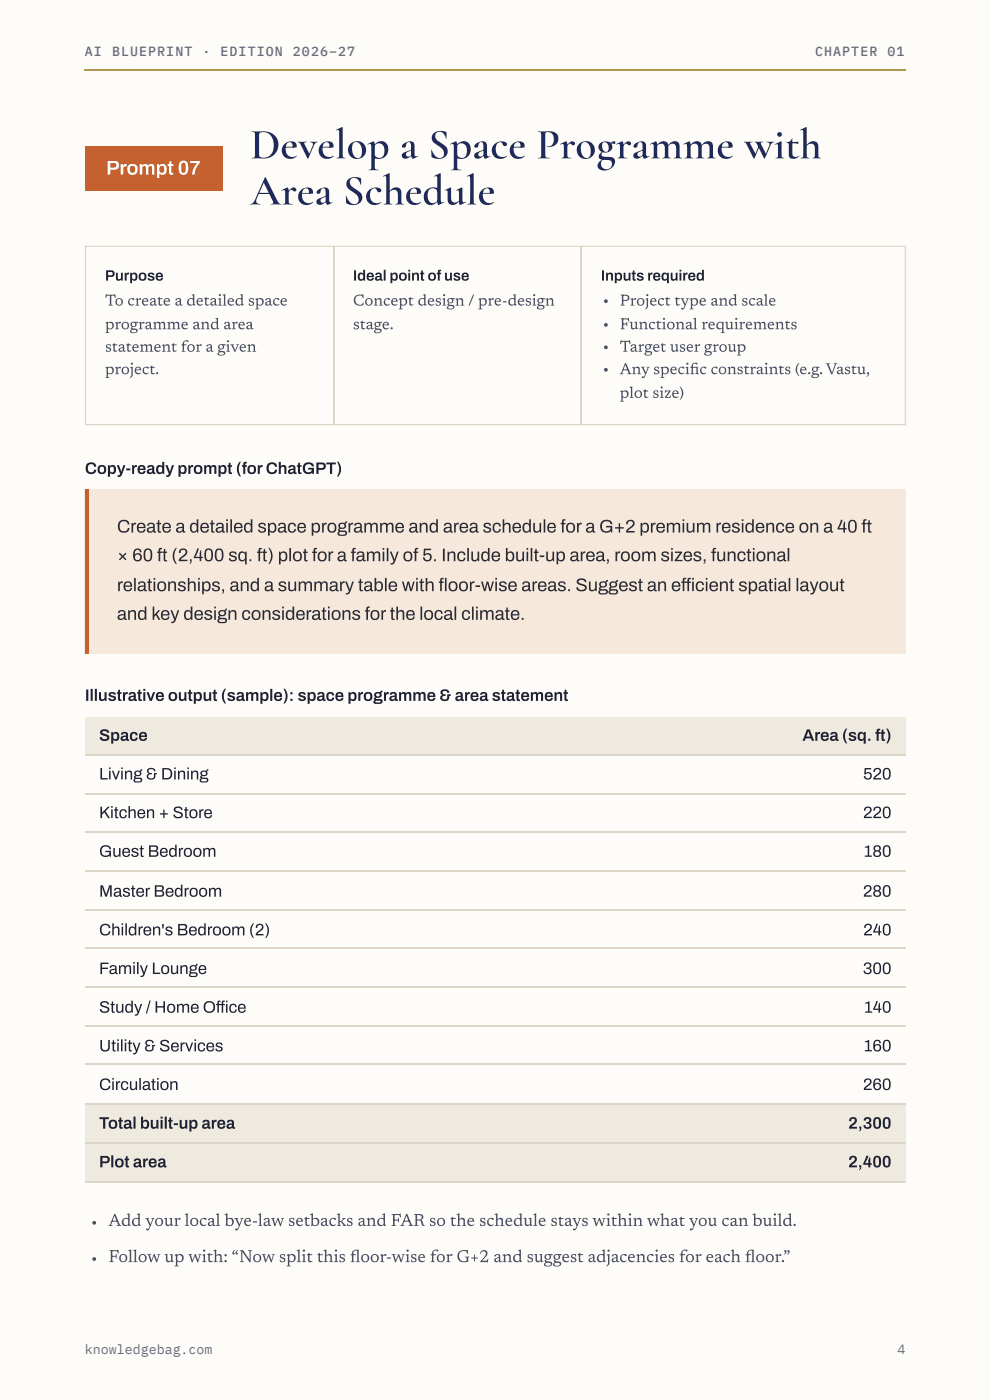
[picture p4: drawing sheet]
<svg xmlns="http://www.w3.org/2000/svg" width="210mm" height="297mm" viewBox="0 0 210 297" stroke-linecap="round" stroke-linejoin="round" font-family="sans-serif">
<defs><g id="words">
<g font-size="9.2" fill="#1f2a5c">
<text x="53.1" y="33.6">Develop a Space Programme with</text>
<text x="53.1" y="43.4">Area Schedule</text>
</g>
<text font-size="4.2" fill="#fff" x="22.5" y="37">Prompt 07</text>
<g font-size="3.9" fill="#2b2a30">
<text x="24.8" y="113">Create a detailed space programme and area schedule for a G+2 premium residence on a 40 ft</text>
<text x="24.8" y="119.1">× 60 ft (2,400 sq. ft) plot for a family of 5. Include built-up area, room sizes, functional</text>
<text x="24.8" y="125.4">relationships, and a summary table with foor-wise areas. Suggest an efcient spatial layout</text>
<text x="93" y="125.4">l</text>
<text x="144.4" y="125.4">f</text>
<text x="144.4" y="125.4">i</text>
<text x="24.8" y="131.5">and key design considerations for the local climate.</text>
</g>
<g font-size="3.7" fill="#4a4f60">
<text x="23" y="260.1">Add your local bye-law setbacks and FAR so the schedule stays within what you can build.</text>
<text x="23" y="267.8">Follow up with: “Now split this foor-wise for G+2 and suggest adjacencies for each foor.”</text>
<text x="74.2" y="267.8">l</text>
<text x="157.9" y="267.8">l</text>
</g>
<g font-size="3.5" fill="#1d2131">
<text x="18" y="100.5">Copy-ready prompt (for ChatGPT)</text>
<text x="18" y="148.7">Illustrative output (sample): space programme &amp; area statement</text>
<text x="21" y="157.2">Space</text>
<text x="170.1" y="157.2">Area (sq. ft)</text>
<text x="21" y="165.4">Living &amp; Dining</text>
<text x="183" y="165.4">520</text>
<text x="21" y="173.6">Kitchen + Store</text>
<text x="183" y="173.6">220</text>
<text x="21" y="181.8">Guest Bedroom</text>
<text x="183.1" y="181.8">180</text>
<text x="21" y="190.2">Master Bedroom</text>
<text x="183" y="190.2">280</text>
<text x="21" y="198.4">Children's Bedroom (2)</text>
<text x="183" y="198.4">240</text>
<text x="21" y="206.6">Family Lounge</text>
<text x="182.9" y="206.6">300</text>
<text x="21" y="214.8">Study / Home Ofce</text>
<text x="45.8" y="214.8">f</text>
<text x="45.8" y="214.8">i</text>
<text x="183.2" y="214.8">140</text>
<text x="21" y="223">Utility &amp; Services</text>
<text x="183.1" y="223">160</text>
<text x="21" y="231.2">Circulation</text>
<text x="183" y="231.2">260</text>
<text x="21" y="239.4">Total built-up area</text>
<text x="179.8" y="239.4">2,300</text>
<text x="21" y="247.7">Plot area</text>
<text x="179.8" y="247.7">2,400</text>
</g>
<g font-size="3.3" fill="#4a4f60">
<text x="22.3" y="64.8">To create a detailed space</text>
<text x="74.8" y="64.8">Concept design / pre-design</text>
<text x="131.4" y="64.8">Project type and scale</text>
<text x="22.3" y="69.9">programme and area</text>
<text x="74.8" y="69.9">stage.</text>
<text x="131.4" y="69.9">Functional requirements</text>
<text x="22.3" y="74.6">statement for a given</text>
<text x="131.4" y="74.6">Target user group</text>
<text x="22.3" y="79.4">project.</text>
<text x="131.4" y="79.4">Any specifc constraints (e.g. Vastu,</text>
<text x="146.2" y="79.4">i</text>
<text x="131.4" y="84.4">plot size)</text>
</g>
<g font-size="3.2" fill="#1d2131">
<text x="22.3" y="59.5">Purpose</text>
<text x="74.8" y="59.5">Ideal point of use</text>
<text x="127.4" y="59.5">Inputs required</text>
</g>
<g font-size="2.8" fill="#686c7b">
<text x="18" y="11.9">AI</text>
<text x="23.8" y="11.9">BLUEPRINT</text>
<text x="42.9" y="11.9">·</text>
<text x="46.8" y="11.9">EDITION</text>
<text x="62.1" y="11.9">2026–27</text>
<text x="172.8" y="11.9">CHAPTER</text>
<text x="188.2" y="11.9">01</text>
<text x="18" y="287.3">knowledgebag.com</text>
<text x="190.3" y="287.3">4</text>
</g>
</g></defs>
<g fill="#fdfcf8">
<path d="M0 0h209.9v297.1h-209.9z"/>
<path d="M0 0h209.9v297h-209.9z"/>
</g>
<path d="M18.1 52.3h173.9v37.8h-173.9z" fill="none" stroke="#ddd6c8" stroke-width=".26"/>
<path d="M18 103.7h174.1v34.9h-174.1z" fill="#f6e9dc"/>
<path d="M18 103.7h.8v34.9h-.8z" fill="#c4612f"/>
<g fill="#efeadf">
<path d="M18 152.1h109.5v8h-109.5z"/>
<path d="M127.5 152.1h64.6v8h-64.6z"/>
<path d="M18 234.2h109.5v8.2h-109.5z"/>
<path d="M127.5 234.2h64.6v8.2h-64.6z"/>
<path d="M18 242.4h109.5v8.2h-109.5z"/>
<path d="M127.5 242.4h64.6v8.2h-64.6z"/>
</g>
<path d="M18 160.2h174.1M18 168.4h174.1M18 176.6h174.1M18 184.8h174.1M18 193h174.1M18 201.2h174.1M18 209.4h174.1M18 217.6h174.1M18 225.8h174.1M18 234.3h174.1M18 242.5h174.1M18 250.7h174.1" fill="none" stroke="#ddd6c8" stroke-width=".26"/>
<path d="M18 31h29.1v9.5h-29.1z" fill="#c4612f"/>
<path d="M70.8 52.4v37.6M123.2 52.4v37.6" fill="none" stroke="#ddd6c8" stroke-width=".26"/>
<g fill="#4a4f60">
<circle cx="128.5" cy="63.9" r=".4"/>
<circle cx="128.5" cy="68.9" r=".4"/>
<circle cx="128.5" cy="73.7" r=".4"/>
<circle cx="128.5" cy="78.4" r=".4"/>
<circle cx="20" cy="259.4" r=".4"/>
<circle cx="20" cy="267.1" r=".4"/>
</g>
<path d="M18 14.9h174.1" fill="none" stroke="#b39552" stroke-width=".26"/>
<use href="#words"/>
</svg>
